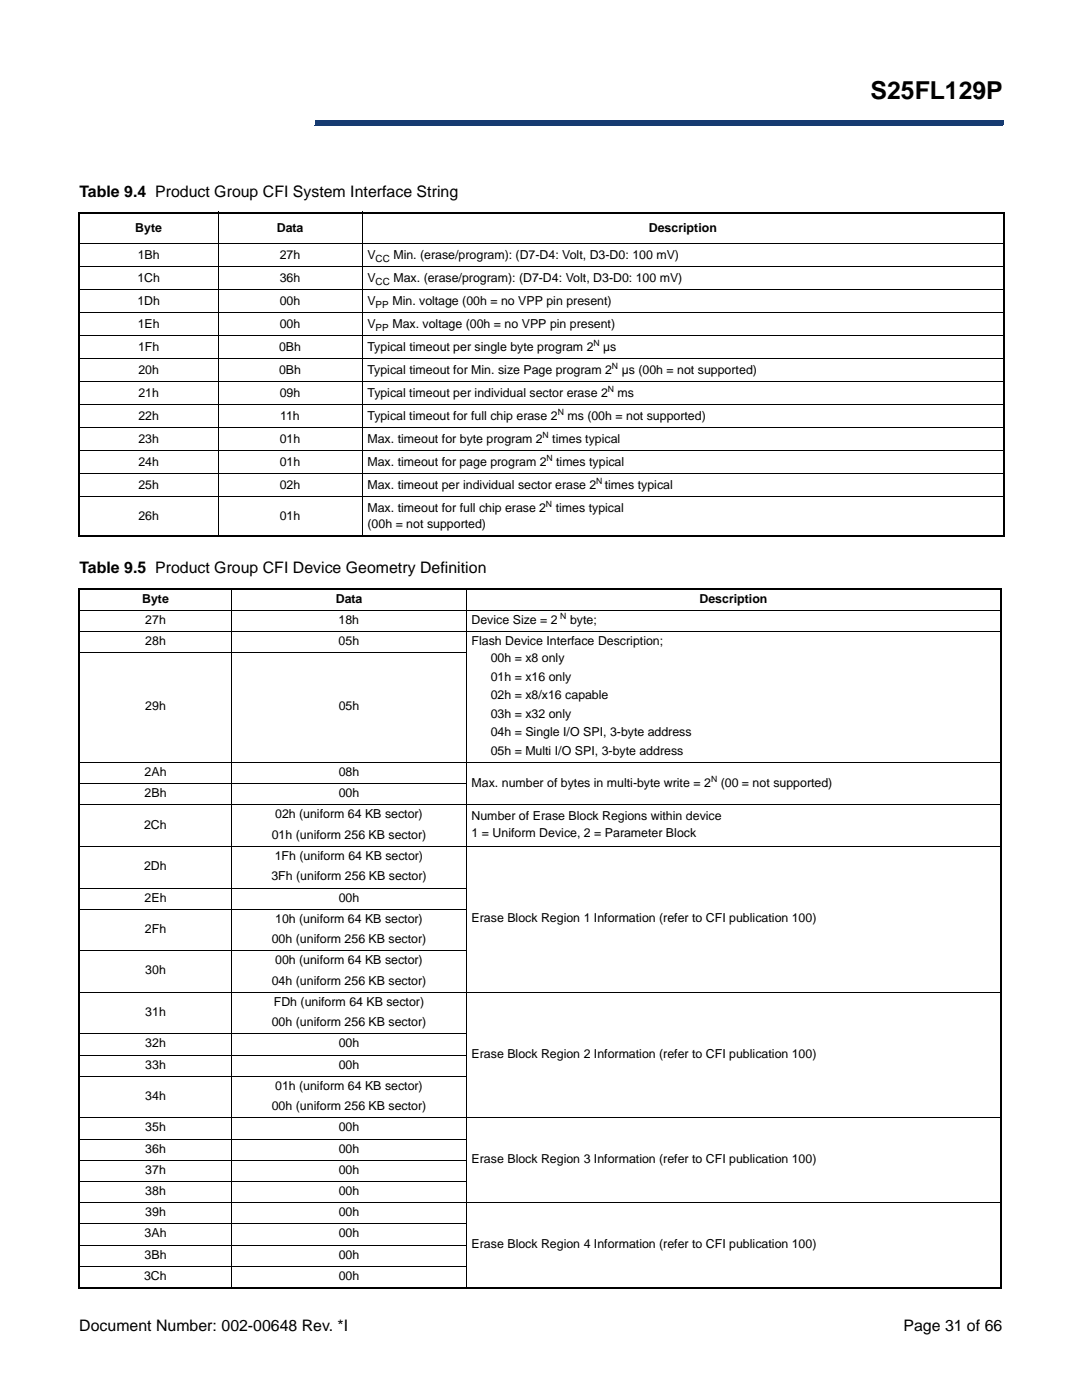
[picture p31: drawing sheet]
<svg xmlns="http://www.w3.org/2000/svg" width="210mm" height="271mm" viewBox="0 0 210 271" stroke-linecap="round" stroke-linejoin="round" font-family="sans-serif">
<defs><g id="words">
<text font-size="4.8" x="168.5" y="19.2">S25FL129P</text>
<g font-size="3.1">
<text x="15.4" y="38.1">Table 9.4 Product Group CFI System Interface String</text>
<text x="15.4" y="110.9">Table 9.5 Product Group CFI Device Geometry Definition</text>
<text x="15.3" y="257.6">Document Number: 002-00648 Rev. *I</text>
<text x="174.8" y="257.6">Page 31 of 66</text>
</g>
<g font-size="2.4">
<text x="26.2" y="44.9">Byte</text>
<text x="53.6" y="44.9">Data</text>
<text x="125.5" y="44.9">Description</text>
<text x="26.6" y="50.1">1Bh</text>
<text x="54.1" y="50.1">27h</text>
<text x="71.1" y="50.1">V</text>
<text x="76.1" y="50.1">Min. (erase/program): (D7-D4: Volt, D3-D0: 100 mV)</text>
<text x="26.6" y="54.5">1Ch</text>
<text x="26.6" y="59">1Dh</text>
<text x="54.1" y="54.5">36h</text>
<text x="54.1" y="59">00h</text>
<text x="71.1" y="54.5">V</text>
<text x="71.1" y="59">V</text>
<text x="75.9" y="59">Min. voltage (00h = no VPP pin present)</text>
<text x="76.1" y="54.5">Max. (erase/program): (D7-D4: Volt, D3-D0: 100 mV)</text>
<text x="26.6" y="63.4">1Eh</text>
<text x="54.1" y="63.4">00h</text>
<text x="71.1" y="63.4">V</text>
<text x="75.9" y="63.4">Max. voltage (00h = no VPP pin present)</text>
<text x="26.7" y="67.9">1Fh</text>
<text x="54" y="67.9">0Bh</text>
<text x="71.1" y="67.9">Typical timeout per single byte program 2</text>
<text x="116.7" y="67.9">µs</text>
<text x="26.8" y="72.3">20h</text>
<text x="26.8" y="76.8">21h</text>
<text x="54" y="72.3">0Bh</text>
<text x="54.1" y="76.8">09h</text>
<text x="71.1" y="72.3">Typical timeout for Min. size Page program 2</text>
<text x="71.1" y="76.8">Typical timeout per individual sector erase 2</text>
<text x="119.5" y="76.8">ms</text>
<text x="120.3" y="72.3">µs (00h = not supported)</text>
<text x="26.8" y="81.2">22h</text>
<text x="54.2" y="81.2">11h</text>
<text x="71.1" y="81.2">Typical timeout for full chip erase 2</text>
<text x="109.8" y="81.2">ms (00h = not supported)</text>
<text x="26.8" y="85.7">23h</text>
<text x="54.1" y="85.7">01h</text>
<text x="71.1" y="85.7">Max. timeout for byte program 2</text>
<text x="106.9" y="85.7">times typical</text>
<text x="26.8" y="94.6">25h</text>
<text x="26.8" y="90.1">24h</text>
<text x="54.1" y="90.1">01h</text>
<text x="54.1" y="94.6">02h</text>
<text x="71.1" y="90.1">Max. timeout for page program 2</text>
<text x="71.1" y="94.6">Max. timeout per individual sector erase 2 times typical</text>
<text x="107.6" y="90.1">times typical</text>
<text x="26.8" y="100.6">26h</text>
<text x="54.1" y="100.6">01h</text>
<text x="71.1" y="99">Max. timeout for full chip erase 2</text>
<text x="107.5" y="99">times typical</text>
<text x="71.1" y="102.3">(00h = not supported)</text>
<text x="27.5" y="116.6">Byte</text>
<text x="65" y="116.6">Data</text>
<text x="135.3" y="116.6">Description</text>
<text x="28.1" y="120.7">27h</text>
<text x="28.1" y="124.8">28h</text>
<text x="65.5" y="120.7">18h</text>
<text x="65.5" y="124.8">05h</text>
<text x="91.2" y="120.7">Device Size = 2</text>
<text x="91.2" y="124.8">Flash Device Interface Description;</text>
<text x="110.3" y="120.7">byte;</text>
<text x="95" y="128.1">00h = x8 only</text>
<text x="95" y="131.7">01h = x16 only</text>
<text x="28.1" y="137.5">29h</text>
<text x="65.5" y="137.5">05h</text>
<text x="95" y="135.3">02h = x8/x16 capable</text>
<text x="95" y="138.9">03h = x32 only</text>
<text x="95" y="142.5">04h = Single I/O SPI, 3-byte address</text>
<text x="95" y="146.1">05h = Multi I/O SPI, 3-byte address</text>
<text x="28" y="154.3">2Bh</text>
<text x="28" y="150.2">2Ah</text>
<text x="65.5" y="154.3">00h</text>
<text x="65.5" y="150.2">08h</text>
<text x="91.2" y="152.2">Max. number of bytes in multi-byte write = 2</text>
<text x="139.4" y="152.2">(00 = not supported)</text>
<text x="27.9" y="160.4">2Ch</text>
<text x="53.2" y="158.4">02h (uniform 64 KB sector)</text>
<text x="91.2" y="158.7">Number of Erase Block Regions within device</text>
<text x="91.2" y="162">1 = Uniform Device, 2 = Parameter Block</text>
<text x="52.6" y="162.3">01h (uniform 256 KB sector)</text>
<text x="53.2" y="166.4">1Fh (uniform 64 KB sector)</text>
<text x="27.9" y="168.4">2Dh</text>
<text x="52.5" y="170.4">3Fh (uniform 256 KB sector)</text>
<text x="28" y="174.5">2Eh</text>
<text x="53.2" y="178.6">10h (uniform 64 KB sector)</text>
<text x="65.5" y="174.5">00h</text>
<text x="91.2" y="178.5">Erase Block Region 1 Information (refer to CFI publication 100)</text>
<text x="28" y="180.5">2Fh</text>
<text x="52.6" y="182.5">00h (uniform 256 KB sector)</text>
<text x="28.1" y="188.6">30h</text>
<text x="52.6" y="190.5">04h (uniform 256 KB sector)</text>
<text x="53.2" y="186.6">00h (uniform 64 KB sector)</text>
<text x="28.1" y="196.6">31h</text>
<text x="53" y="194.6">FDh (uniform 64 KB sector)</text>
<text x="28.1" y="202.7">32h</text>
<text x="52.6" y="198.6">00h (uniform 256 KB sector)</text>
<text x="65.5" y="202.7">00h</text>
<text x="28.1" y="206.8">33h</text>
<text x="65.5" y="206.8">00h</text>
<text x="91.2" y="204.7">Erase Block Region 2 Information (refer to CFI publication 100)</text>
<text x="28.1" y="212.9">34h</text>
<text x="52.6" y="214.8">00h (uniform 256 KB sector)</text>
<text x="53.2" y="210.9">01h (uniform 64 KB sector)</text>
<text x="28.1" y="218.9">35h</text>
<text x="65.5" y="218.9">00h</text>
<text x="28.1" y="223.1">36h</text>
<text x="28.1" y="227.2">37h</text>
<text x="65.5" y="223.1">00h</text>
<text x="65.5" y="227.2">00h</text>
<text x="91.2" y="225.1">Erase Block Region 3 Information (refer to CFI publication 100)</text>
<text x="28.1" y="231.3">38h</text>
<text x="65.5" y="231.3">00h</text>
<text x="28" y="239.5">3Ah</text>
<text x="28.1" y="235.4">39h</text>
<text x="65.5" y="235.4">00h</text>
<text x="65.5" y="239.5">00h</text>
<text x="28" y="243.6">3Bh</text>
<text x="65.5" y="243.6">00h</text>
<text x="91.2" y="241.5">Erase Block Region 4 Information (refer to CFI publication 100)</text>
<text x="27.9" y="247.7">3Ch</text>
<text x="65.5" y="247.7">00h</text>
</g>
<g font-size="1.9">
<text x="72.7" y="50.7">CC</text>
<text x="72.7" y="55.1">CC</text>
<text x="72.7" y="59.6">PP</text>
<text x="72.7" y="64">PP</text>
</g>
<g font-size="1.7">
<text x="114.8" y="66.9">N</text>
<text x="118.4" y="71.4">N</text>
<text x="117.6" y="75.8">N</text>
<text x="107.9" y="80.3">N</text>
<text x="105" y="84.7">N</text>
<text x="105.7" y="89.2">N</text>
<text x="115.4" y="93.6">N</text>
<text x="105.6" y="98">N</text>
<text x="108.4" y="119.8">N</text>
<text x="137.6" y="151.3">N</text>
</g>
</g></defs>
<path d="M61 23.3h133.1v.9h-133.1z" fill="#163b71"/>
<path d="M60.9 24.2h133.2M61 23.3h133.1" fill="none" stroke="#163b71" stroke-width=".19"/>
<path d="M60.9 23.3h.1v.9h-.1z" fill="#163b71"/>
<path d="M15.5 8.2h45.3v17.6h-45.3z" fill="#fff"/>
<path d="M15.2 41.1h179.2M15.4 41.3v5.7M15.4 47.2v56.4M194.2 41.3v62.3M15.2 103.7h179.2M15.2 114h178.6M15.4 114.2v33.3M193.6 114.2v134.8M15.4 147.6v4M15.4 151.7v97.3M15.2 249.2h178.6" fill="none" stroke="#000" stroke-width=".34"/>
<g fill="none" stroke="#000" stroke-width=".19">
<path d="M15.2 47.1h179.2M15.2 51.6h179.2M15.2 56h179.2M42.2 41v62.9M70.1 41v62.9M15.2 60.5h179.2M15.2 64.9h179.2M15.2 69.4h179.2M15.2 73.8h179.2M15.2 78.3h179.2M15.2 82.7h179.2M15.2 87.1h179.2"/>
<path d="M15.2 91.6h179.2M15.2 96.1h179.2M15.2 118.1h178.6M44.8 113.8v135.5M90.2 113.8v135.5M15.2 122.2h178.6M15.2 126.3h75.1M15.2 147.6h178.6M15.2 151.7h75.1M15.2 155.8h178.6M15.2 163.8h178.6M15.2 171.9h75.1"/>
<path d="M15.2 176h75.1M15.2 184h75.1M15.2 192h178.6M15.2 200.1h75.1M15.2 204.2h75.1M15.2 208.3h75.1M15.2 216.3h178.6M15.2 220.4h75.1M15.2 224.5h75.1M15.2 228.6h75.1M15.2 232.7h178.6M15.2 236.9h75.1"/>
<path d="M15.2 241h75.1M15.2 245.1h75.1"/>
</g>
<use href="#words"/>
</svg>
